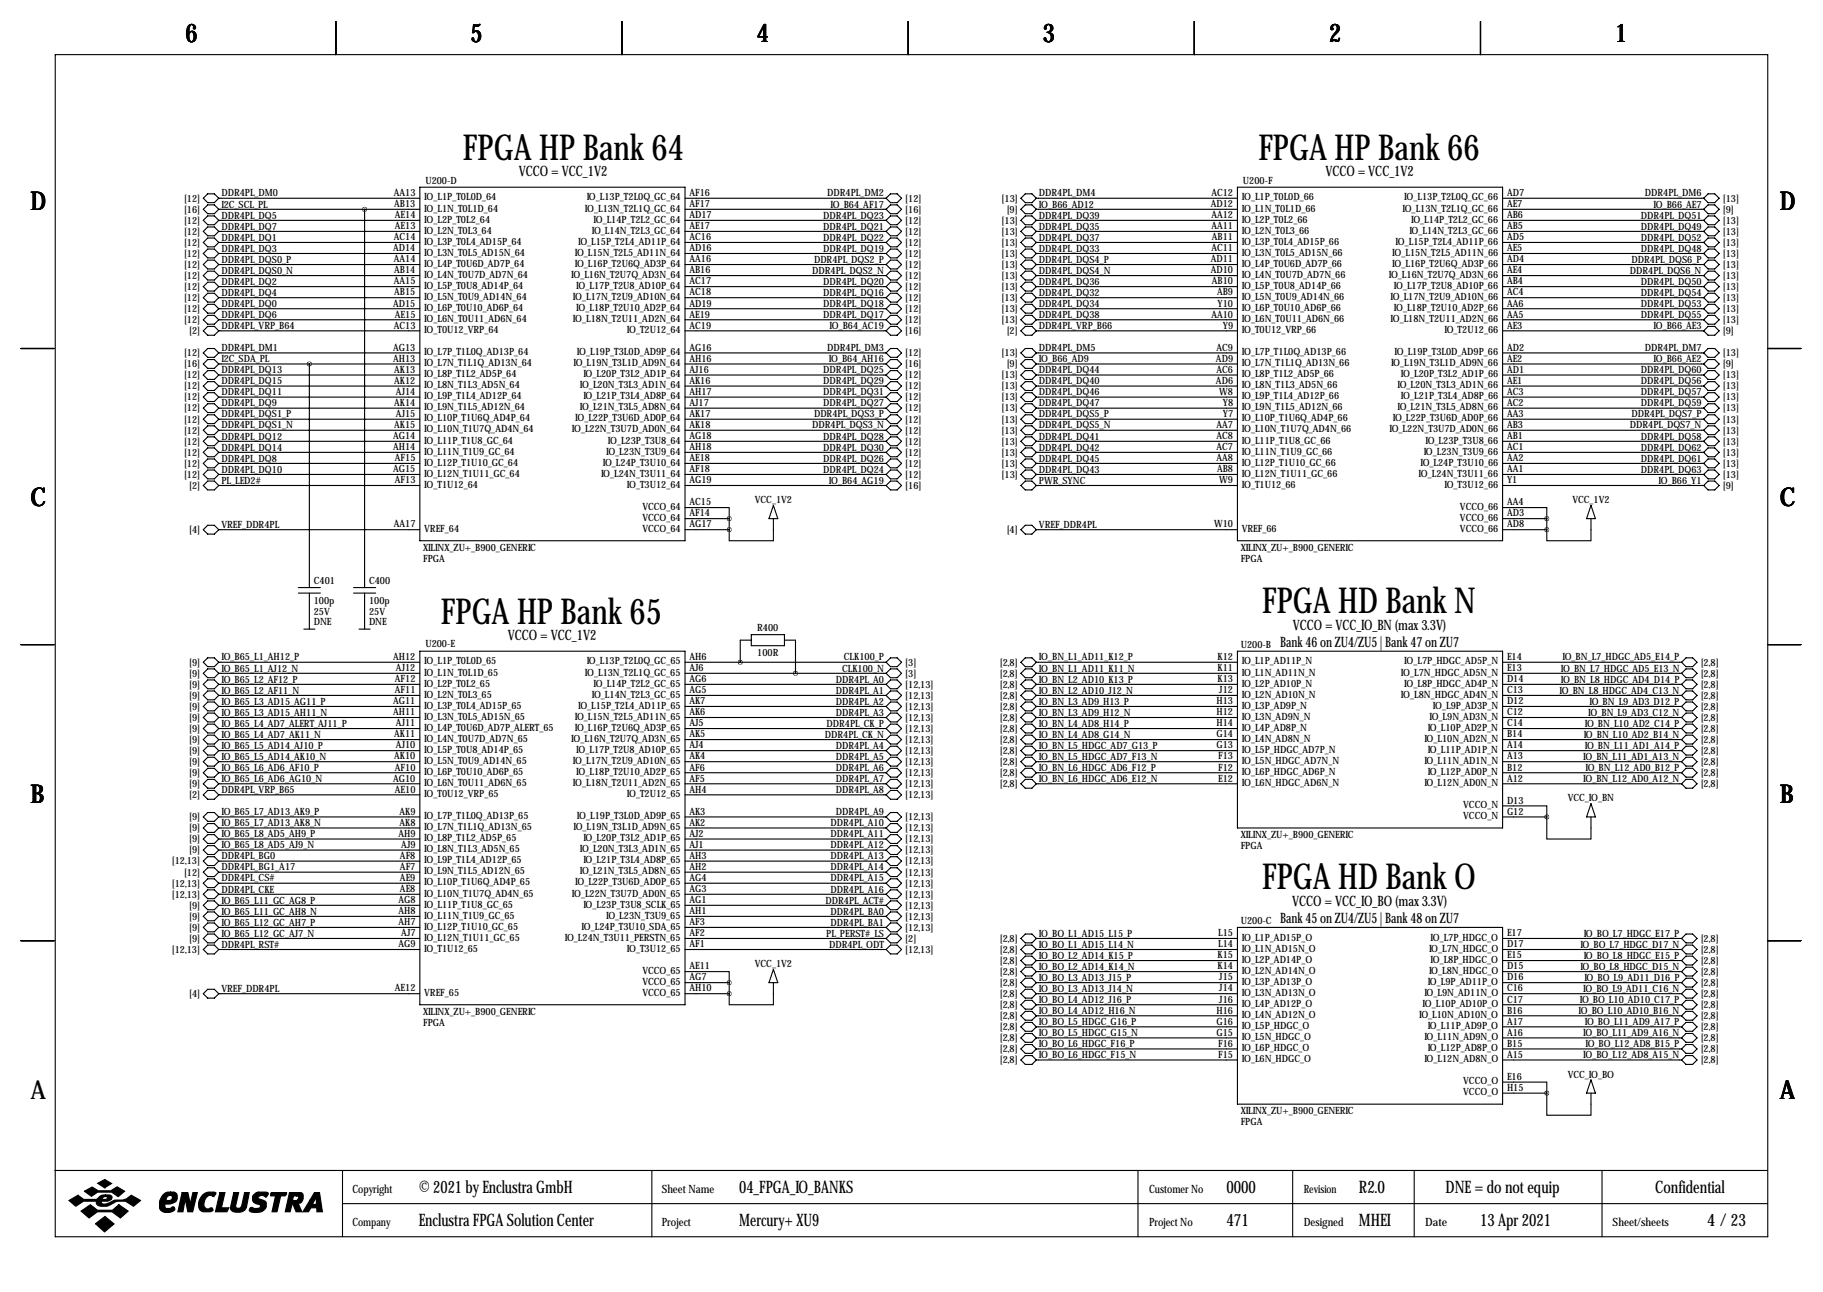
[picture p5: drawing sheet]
<svg xmlns="http://www.w3.org/2000/svg" width="419mm" height="297mm" viewBox="0 0 419 297" stroke-linecap="round" stroke-linejoin="round" font-family="sans-serif">
<defs><g id="words">
<g font-size="8.2">
<text x="106.4" y="36.7">FPGA HP Bank 64</text>
<text x="289.3" y="36.7">FPGA HP Bank 66</text>
<text x="101.3" y="143.4">FPGA HP Bank 65</text>
<text x="290.2" y="140.8">FPGA HD Bank N</text>
<text x="290.2" y="204.3">FPGA HD Bank O</text>
</g>
<g font-size="5.9">
<text x="42.7" y="9.8">6</text>
<text x="108.2" y="9.8">5</text>
<text x="174" y="9.8">4</text>
<text x="239.8" y="9.8">3</text>
<text x="305.6" y="9.8">2</text>
<text x="371.3" y="9.8">1</text>
<text x="7" y="48.4">D</text>
<text x="409.2" y="48.4">D</text>
<text x="7" y="116.4">C</text>
<text x="409.2" y="116.4">C</text>
<text x="7" y="184.5">B</text>
<text x="409.2" y="184.5">B</text>
<text x="7" y="252.6">A</text>
<text x="409.2" y="252.6">A</text>
</g>
<g font-size="4">
<text x="96.3" y="274.2">© 2021 by Enclustra GmbH</text>
<text x="169.9" y="274.2">04_FPGA_IO_BANKS</text>
<text x="281.9" y="274.2">0000</text>
<text x="312.4" y="274.2">R2.0</text>
<text x="332.3" y="274.2">DNE = do not equip</text>
<text x="380.5" y="274.2">Confidential</text>
<text x="96.3" y="281.8">Enclustra FPGA Solution Center</text>
<text x="169.9" y="281.8">Mercury+ XU9</text>
<text x="281.9" y="281.8">471</text>
<text x="312.4" y="281.8">MHEI</text>
<text x="340.3" y="281.8">13 Apr 2021</text>
<text x="392.5" y="281.8">4 /23</text>
</g>
<g font-size="3.3">
<text x="119.3" y="40.5">VCCO = VCC_1V2</text>
<text x="304.7" y="40.5">VCCO = VCC_1V2</text>
<text x="116.7" y="147.2">VCCO = VCC_1V2</text>
<text x="294.3" y="148.7">Bank 46 on ZU4/ZU5 | Bank 47 on ZU7</text>
<text x="297.2" y="144.9">VCCO = VCC_IO_BN (max 3.3V)</text>
<text x="297" y="208.4">VCCO = VCC_IO_BO (max 3.3V)</text>
<text x="294.3" y="212.2">Bank 45 on ZU4/ZU5 | Bank 48 on ZU7</text>
</g>
<g font-size="2.6">
<text x="81" y="274.2">Copyright</text>
<text x="152.1" y="274.2">Sheet Name</text>
<text x="264.2" y="274.2">Customer No</text>
<text x="299.7" y="274.2">Revision</text>
<text x="81" y="281.8">Company</text>
<text x="152.1" y="281.8">Project</text>
<text x="264.2" y="281.8">Project No</text>
<text x="299.7" y="281.8">Designed</text>
<text x="327.7" y="281.8">Date</text>
<text x="370.7" y="281.8">Sheet/sheets</text>
</g>
<g font-size="2.3">
<text x="42.3" y="46.3">[12]</text>
<text x="50.9" y="45.2">DDR4PL_DM0</text>
<text x="50.9" y="47.7">I2C_SCL_PL</text>
<text x="90.5" y="45.1">AA13</text>
<text x="90.6" y="47.6">AB13</text>
<text x="97.5" y="46.1">IO_L1P_T0L0D_64</text>
<text x="97.8" y="42.3">U200-D</text>
<text x="134.9" y="46.1">IO_L13P_T2L0Q_GC_64</text>
<text x="158.5" y="45.1">AF16</text>
<text x="158.5" y="47.6">AF17</text>
<text x="190.2" y="45.2">DDR4PL_DM2</text>
<text x="191" y="47.7">IO_B64_AF17</text>
<text x="208.1" y="46.3">[12]</text>
<text x="230.3" y="46.3">[13]</text>
<text x="238.9" y="45.2">DDR4PL_DM4</text>
<text x="238.9" y="47.7">IO_B66_AD12</text>
<text x="278.3" y="47.6">AD12</text>
<text x="278.5" y="45.1">AC12</text>
<text x="285.5" y="46.1">IO_L1P_T0L0D_66</text>
<text x="285.7" y="42.3">U200-F</text>
<text x="322.8" y="46.1">IO_L13P_T2L0Q_GC_66</text>
<text x="346.5" y="45.1">AD7</text>
<text x="346.5" y="47.6">AE7</text>
<text x="378.2" y="45.2">DDR4PL_DM6</text>
<text x="380.1" y="47.7">IO_B66_AE7</text>
<text x="396.1" y="46.3">[13]</text>
<text x="42.3" y="51.4">[12]</text>
<text x="42.3" y="54">[12]</text>
<text x="42.3" y="48.9">[16]</text>
<text x="50.9" y="50.3">DDR4PL_DQ5</text>
<text x="50.9" y="52.8">DDR4PL_DQ7</text>
<text x="90.8" y="50.2">AE14</text>
<text x="90.8" y="52.7">AE13</text>
<text x="97.5" y="48.6">IO_L1N_T0L1D_64</text>
<text x="97.5" y="51.2">IO_L2P_T0L2_64</text>
<text x="97.5" y="53.7">IO_L2N_T0L3_64</text>
<text x="134.5" y="48.6">IO_L13N_T2L1Q_GC_64</text>
<text x="136" y="53.7">IO_L14N_T2L3_GC_64</text>
<text x="136.4" y="51.2">IO_L14P_T2L2_GC_64</text>
<text x="158.5" y="50.2">AD17</text>
<text x="158.5" y="52.7">AE17</text>
<text x="189.3" y="50.3">DDR4PL_DQ23</text>
<text x="189.3" y="52.8">DDR4PL_DQ21</text>
<text x="208.1" y="51.4">[12]</text>
<text x="208.1" y="54">[12]</text>
<text x="208.1" y="48.9">[16]</text>
<text x="230.3" y="54">[13]</text>
<text x="230.3" y="51.4">[13]</text>
<text x="231.4" y="48.9">[9]</text>
<text x="238.9" y="52.8">DDR4PL_DQ35</text>
<text x="238.9" y="50.3">DDR4PL_DQ39</text>
<text x="278.5" y="50.2">AA12</text>
<text x="278.5" y="52.7">AA11</text>
<text x="285.5" y="48.6">IO_L1N_T0L1D_66</text>
<text x="285.5" y="51.2">IO_L2P_T0L2_66</text>
<text x="285.5" y="53.7">IO_L2N_T0L3_66</text>
<text x="322.4" y="48.6">IO_L13N_T2L1Q_GC_66</text>
<text x="324" y="53.7">IO_L14N_T2L3_GC_66</text>
<text x="324.4" y="51.2">IO_L14P_T2L2_GC_66</text>
<text x="346.5" y="50.2">AB6</text>
<text x="346.5" y="52.7">AB5</text>
<text x="377.2" y="50.3">DDR4PL_DQ51</text>
<text x="377.2" y="52.8">DDR4PL_DQ49</text>
<text x="396.1" y="51.4">[13]</text>
<text x="396.1" y="54">[13]</text>
<text x="396.1" y="48.9">[9]</text>
<text x="42.3" y="59">[12]</text>
<text x="42.3" y="56.5">[12]</text>
<text x="50.9" y="57.9">DDR4PL_DQ3</text>
<text x="50.9" y="55.3">DDR4PL_DQ1</text>
<text x="90.4" y="57.8">AD14</text>
<text x="90.5" y="55.2">AC14</text>
<text x="97.5" y="56.3">IO_L3P_T0L4_AD15P_64</text>
<text x="97.5" y="58.8">IO_L3N_T0L5_AD15N_64</text>
<text x="132.1" y="58.8">IO_L15N_T2L5_AD11N_64</text>
<text x="132.9" y="56.3">IO_L15P_T2L4_AD11P_64</text>
<text x="158.5" y="55.2">AC16</text>
<text x="158.5" y="57.8">AD16</text>
<text x="189.3" y="57.9">DDR4PL_DQ19</text>
<text x="189.3" y="55.3">DDR4PL_DQ22</text>
<text x="208.1" y="59">[12]</text>
<text x="208.1" y="56.5">[12]</text>
<text x="230.3" y="59">[13]</text>
<text x="230.3" y="56.5">[13]</text>
<text x="238.9" y="57.9">DDR4PL_DQ33</text>
<text x="238.9" y="55.3">DDR4PL_DQ37</text>
<text x="278.5" y="57.8">AC11</text>
<text x="278.6" y="55.2">AB11</text>
<text x="285.5" y="56.3">IO_L3P_T0L4_AD15P_66</text>
<text x="285.5" y="58.8">IO_L3N_T0L5_AD15N_66</text>
<text x="320.1" y="58.8">IO_L15N_T2L5_AD11N_66</text>
<text x="320.9" y="56.3">IO_L15P_T2L4_AD11P_66</text>
<text x="346.5" y="55.2">AD5</text>
<text x="346.5" y="57.8">AE5</text>
<text x="377.2" y="57.9">DDR4PL_DQ48</text>
<text x="377.2" y="55.3">DDR4PL_DQ52</text>
<text x="396.1" y="59">[13]</text>
<text x="396.1" y="56.5">[13]</text>
<text x="42.3" y="61.6">[12]</text>
<text x="42.3" y="64.1">[12]</text>
<text x="50.9" y="65.5">DDR4PL_DQ2</text>
<text x="50.9" y="60.4">DDR4PL_DQS0_P</text>
<text x="50.9" y="63">DDR4PL_DQS0_N</text>
<text x="90.5" y="60.3">AA14</text>
<text x="90.5" y="65.4">AA15</text>
<text x="90.6" y="62.9">AB14</text>
<text x="97.5" y="61.3">IO_L4P_T0U6D_AD7P_64</text>
<text x="97.5" y="63.9">IO_L4N_T0U7D_AD7N_64</text>
<text x="131.3" y="63.9">IO_L16N_T2U7Q_AD3N_64</text>
<text x="132.1" y="61.3">IO_L16P_T2U6Q_AD3P_64</text>
<text x="158.5" y="60.3">AA16</text>
<text x="158.5" y="62.9">AB16</text>
<text x="158.5" y="65.4">AC17</text>
<text x="186.7" y="63">DDR4PL_DQS2_N</text>
<text x="187.1" y="60.4">DDR4PL_DQS2_P</text>
<text x="189.3" y="65.5">DDR4PL_DQ20</text>
<text x="208.1" y="61.6">[12]</text>
<text x="208.1" y="64.1">[12]</text>
<text x="230.3" y="61.6">[13]</text>
<text x="230.3" y="64.1">[13]</text>
<text x="238.9" y="60.4">DDR4PL_DQS4_P</text>
<text x="238.9" y="63">DDR4PL_DQS4_N</text>
<text x="238.9" y="65.5">DDR4PL_DQ36</text>
<text x="278.3" y="60.3">AD11</text>
<text x="278.3" y="62.9">AD10</text>
<text x="278.6" y="65.4">AB10</text>
<text x="285.5" y="61.3">IO_L4P_T0U6D_AD7P_66</text>
<text x="285.5" y="63.9">IO_L4N_T0U7D_AD7N_66</text>
<text x="319.3" y="63.9">IO_L16N_T2U7Q_AD3N_66</text>
<text x="320.1" y="61.3">IO_L16P_T2U6Q_AD3P_66</text>
<text x="346.5" y="60.3">AD4</text>
<text x="346.5" y="62.9">AE4</text>
<text x="346.5" y="65.4">AB4</text>
<text x="374.7" y="63">DDR4PL_DQS6_N</text>
<text x="375.1" y="60.4">DDR4PL_DQS6_P</text>
<text x="377.2" y="65.5">DDR4PL_DQ50</text>
<text x="396.1" y="61.6">[13]</text>
<text x="396.1" y="64.1">[13]</text>
<text x="42.3" y="66.7">[12]</text>
<text x="42.3" y="69.2">[12]</text>
<text x="42.3" y="71.7">[12]</text>
<text x="50.9" y="68">DDR4PL_DQ4</text>
<text x="50.9" y="70.6">DDR4PL_DQ0</text>
<text x="90.4" y="70.5">AD15</text>
<text x="90.6" y="67.9">AB15</text>
<text x="97.5" y="66.4">IO_L5P_T0U8_AD14P_64</text>
<text x="97.5" y="69">IO_L5N_T0U9_AD14N_64</text>
<text x="97.5" y="71.5">IO_L6P_T0U10_AD6P_64</text>
<text x="131.7" y="69">IO_L17N_T2U9_AD10N_64</text>
<text x="132.5" y="66.4">IO_L17P_T2U8_AD10P_64</text>
<text x="132.5" y="71.5">IO_L18P_T2U10_AD2P_64</text>
<text x="158.5" y="67.9">AC18</text>
<text x="158.5" y="70.5">AD19</text>
<text x="189.3" y="68">DDR4PL_DQ16</text>
<text x="189.3" y="70.6">DDR4PL_DQ18</text>
<text x="208.1" y="69.2">[12]</text>
<text x="208.1" y="71.7">[12]</text>
<text x="208.1" y="66.7">[12]</text>
<text x="230.3" y="69.2">[13]</text>
<text x="230.3" y="71.7">[13]</text>
<text x="230.3" y="66.7">[13]</text>
<text x="238.9" y="68">DDR4PL_DQ32</text>
<text x="238.9" y="70.6">DDR4PL_DQ34</text>
<text x="279.8" y="67.9">AB9</text>
<text x="279.9" y="70.5">Y10</text>
<text x="285.5" y="66.4">IO_L5P_T0U8_AD14P_66</text>
<text x="285.5" y="69">IO_L5N_T0U9_AD14N_66</text>
<text x="285.5" y="71.5">IO_L6P_T0U10_AD6P_66</text>
<text x="319.7" y="69">IO_L17N_T2U9_AD10N_66</text>
<text x="320.4" y="66.4">IO_L17P_T2U8_AD10P_66</text>
<text x="320.4" y="71.5">IO_L18P_T2U10_AD2P_66</text>
<text x="346.5" y="67.9">AC4</text>
<text x="346.5" y="70.5">AA6</text>
<text x="377.2" y="68">DDR4PL_DQ54</text>
<text x="377.2" y="70.6">DDR4PL_DQ53</text>
<text x="396.1" y="66.7">[13]</text>
<text x="396.1" y="69.2">[13]</text>
<text x="396.1" y="71.7">[13]</text>
<text x="42.3" y="74.3">[12]</text>
<text x="43.5" y="76.8">[2]</text>
<text x="50.9" y="73.1">DDR4PL_DQ6</text>
<text x="50.9" y="75.7">DDR4PL_VRP_B64</text>
<text x="90.5" y="75.6">AC13</text>
<text x="90.8" y="73">AE15</text>
<text x="97.5" y="74">IO_L6N_T0U11_AD6N_64</text>
<text x="97.5" y="76.6">IO_T0U12_VRP_64</text>
<text x="131.7" y="74">IO_L18N_T2U11_AD2N_64</text>
<text x="144.1" y="76.6">IO_T2U12_64</text>
<text x="158.5" y="73">AE19</text>
<text x="158.5" y="75.6">AC19</text>
<text x="189.3" y="73.1">DDR4PL_DQ17</text>
<text x="190.7" y="75.7">IO_B64_AC19</text>
<text x="208.1" y="74.3">[12]</text>
<text x="208.1" y="76.8">[16]</text>
<text x="230.3" y="74.3">[13]</text>
<text x="231.4" y="76.8">[2]</text>
<text x="238.9" y="73.1">DDR4PL_DQ38</text>
<text x="238.9" y="75.7">DDR4PL_VRP_B66</text>
<text x="278.5" y="73">AA10</text>
<text x="281.1" y="75.6">Y9</text>
<text x="285.5" y="74">IO_L6N_T0U11_AD6N_66</text>
<text x="285.5" y="76.6">IO_T0U12_VRP_66</text>
<text x="319.7" y="74">IO_L18N_T2U11_AD2N_66</text>
<text x="332.1" y="76.6">IO_T2U12_66</text>
<text x="346.5" y="73">AA5</text>
<text x="346.5" y="75.6">AE3</text>
<text x="377.2" y="73.1">DDR4PL_DQ55</text>
<text x="380.1" y="75.7">IO_B66_AE3</text>
<text x="396.1" y="74.3">[13]</text>
<text x="396.1" y="76.8">[9]</text>
<text x="42.3" y="81.9">[12]</text>
<text x="50.9" y="80.7">DDR4PL_DM1</text>
<text x="50.9" y="83.3">I2C_SDA_PL</text>
<text x="90.4" y="80.6">AG13</text>
<text x="90.4" y="83.2">AH13</text>
<text x="97.5" y="81.7">IO_L7P_T1L0Q_AD13P_64</text>
<text x="132.6" y="81.7">IO_L19P_T3L0D_AD9P_64</text>
<text x="158.5" y="80.6">AG16</text>
<text x="158.5" y="83.2">AH16</text>
<text x="190.2" y="80.7">DDR4PL_DM3</text>
<text x="190.6" y="83.3">IO_B64_AH16</text>
<text x="208.1" y="81.9">[12]</text>
<text x="230.3" y="81.9">[13]</text>
<text x="238.9" y="80.7">DDR4PL_DM5</text>
<text x="238.9" y="83.3">IO_B66_AD9</text>
<text x="279.6" y="83.2">AD9</text>
<text x="279.7" y="80.6">AC9</text>
<text x="285.5" y="81.7">IO_L7P_T1L0Q_AD13P_66</text>
<text x="320.6" y="81.7">IO_L19P_T3L0D_AD9P_66</text>
<text x="346.5" y="80.6">AD2</text>
<text x="346.5" y="83.2">AE2</text>
<text x="378.2" y="80.7">DDR4PL_DM7</text>
<text x="380.1" y="83.3">IO_B66_AE2</text>
<text x="396.1" y="81.9">[13]</text>
<text x="42.3" y="87">[12]</text>
<text x="42.3" y="89.5">[12]</text>
<text x="42.3" y="84.4">[16]</text>
<text x="50.9" y="85.8">DDR4PL_DQ13</text>
<text x="50.9" y="88.4">DDR4PL_DQ15</text>
<text x="90.6" y="85.7">AK13</text>
<text x="90.6" y="88.3">AK12</text>
<text x="97.5" y="84.2">IO_L7N_T1L1Q_AD13N_64</text>
<text x="97.5" y="86.7">IO_L8P_T1L2_AD5P_64</text>
<text x="97.5" y="89.3">IO_L8N_T1L3_AD5N_64</text>
<text x="131.8" y="84.2">IO_L19N_T3L1D_AD9N_64</text>
<text x="133.3" y="89.3">IO_L20N_T3L3_AD1N_64</text>
<text x="134.1" y="86.7">IO_L20P_T3L2_AD1P_64</text>
<text x="158.5" y="85.7">AJ16</text>
<text x="158.5" y="88.3">AK16</text>
<text x="189.3" y="88.4">DDR4PL_DQ29</text>
<text x="189.3" y="85.8">DDR4PL_DQ25</text>
<text x="208.1" y="84.4">[16]</text>
<text x="208.1" y="89.5">[12]</text>
<text x="208.1" y="87">[12]</text>
<text x="230.3" y="87">[13]</text>
<text x="230.3" y="89.5">[13]</text>
<text x="231.4" y="84.4">[9]</text>
<text x="238.9" y="85.8">DDR4PL_DQ44</text>
<text x="238.9" y="88.4">DDR4PL_DQ40</text>
<text x="279.6" y="88.3">AD6</text>
<text x="279.7" y="85.7">AC6</text>
<text x="285.5" y="84.2">IO_L7N_T1L1Q_AD13N_66</text>
<text x="285.5" y="86.7">IO_L8P_T1L2_AD5P_66</text>
<text x="285.5" y="89.3">IO_L8N_T1L3_AD5N_66</text>
<text x="319.8" y="84.2">IO_L19N_T3L1D_AD9N_66</text>
<text x="321.3" y="89.3">IO_L20N_T3L3_AD1N_66</text>
<text x="322.1" y="86.7">IO_L20P_T3L2_AD1P_66</text>
<text x="346.5" y="85.7">AD1</text>
<text x="346.5" y="88.3">AE1</text>
<text x="377.2" y="85.8">DDR4PL_DQ60</text>
<text x="377.2" y="88.4">DDR4PL_DQ56</text>
<text x="396.1" y="87">[13]</text>
<text x="396.1" y="89.5">[13]</text>
<text x="396.1" y="84.4">[9]</text>
<text x="42.3" y="92.1">[12]</text>
<text x="42.3" y="94.6">[12]</text>
<text x="50.9" y="90.9">DDR4PL_DQ11</text>
<text x="50.9" y="96">DDR4PL_DQS1_P</text>
<text x="50.9" y="93.4">DDR4PL_DQ9</text>
<text x="90.6" y="93.3">AK14</text>
<text x="91" y="90.8">AJ14</text>
<text x="91" y="95.9">AJ15</text>
<text x="97.5" y="91.8">IO_L9P_T1L4_AD12P_64</text>
<text x="97.5" y="94.4">IO_L9N_T1L5_AD12N_64</text>
<text x="133.3" y="94.4">IO_L21N_T3L5_AD8N_64</text>
<text x="134.1" y="91.8">IO_L21P_T3L4_AD8P_64</text>
<text x="158.5" y="90.8">AH17</text>
<text x="158.5" y="93.3">AJ17</text>
<text x="158.5" y="95.9">AK17</text>
<text x="187.1" y="96">DDR4PL_DQS3_P</text>
<text x="189.3" y="93.4">DDR4PL_DQ27</text>
<text x="189.3" y="90.9">DDR4PL_DQ31</text>
<text x="208.1" y="94.6">[12]</text>
<text x="208.1" y="92.1">[12]</text>
<text x="230.3" y="94.6">[13]</text>
<text x="230.3" y="92.1">[13]</text>
<text x="238.9" y="93.4">DDR4PL_DQ47</text>
<text x="238.9" y="96">DDR4PL_DQS5_P</text>
<text x="238.9" y="90.9">DDR4PL_DQ46</text>
<text x="280.3" y="90.8">W8</text>
<text x="281.1" y="93.3">Y8</text>
<text x="281.1" y="95.9">Y7</text>
<text x="285.5" y="91.8">IO_L9P_T1L4_AD12P_66</text>
<text x="285.5" y="94.4">IO_L9N_T1L5_AD12N_66</text>
<text x="321.3" y="94.4">IO_L21N_T3L5_AD8N_66</text>
<text x="322.1" y="91.8">IO_L21P_T3L4_AD8P_66</text>
<text x="346.5" y="90.8">AC3</text>
<text x="346.5" y="93.3">AC2</text>
<text x="346.5" y="95.9">AA3</text>
<text x="375.1" y="96">DDR4PL_DQS7_P</text>
<text x="377.2" y="90.9">DDR4PL_DQ57</text>
<text x="377.2" y="93.4">DDR4PL_DQ59</text>
<text x="396.1" y="92.1">[13]</text>
<text x="396.1" y="94.6">[13]</text>
<text x="42.3" y="97.1">[12]</text>
<text x="42.3" y="99.7">[12]</text>
<text x="50.9" y="101.1">DDR4PL_DQ12</text>
<text x="50.9" y="98.5">DDR4PL_DQS1_N</text>
<text x="90.4" y="101">AG14</text>
<text x="90.6" y="98.4">AK15</text>
<text x="97.5" y="96.9">IO_L10P_T1U6Q_AD4P_64</text>
<text x="97.5" y="99.4">IO_L10N_T1U7Q_AD4N_64</text>
<text x="97.5" y="102">IO_L11P_T1U8_GC_64</text>
<text x="131.5" y="99.4">IO_L22N_T3U7D_AD0N_64</text>
<text x="132.2" y="96.9">IO_L22P_T3U6D_AD0P_64</text>
<text x="139.8" y="102">IO_L23P_T3U8_64</text>
<text x="158.5" y="98.4">AK18</text>
<text x="158.5" y="101">AG18</text>
<text x="186.7" y="98.5">DDR4PL_DQS3_N</text>
<text x="189.3" y="101.1">DDR4PL_DQ28</text>
<text x="208.1" y="97.1">[12]</text>
<text x="208.1" y="99.7">[12]</text>
<text x="230.3" y="97.1">[13]</text>
<text x="230.3" y="99.7">[13]</text>
<text x="238.9" y="101.1">DDR4PL_DQ41</text>
<text x="238.9" y="98.5">DDR4PL_DQS5_N</text>
<text x="279.7" y="98.4">AA7</text>
<text x="279.7" y="101">AC8</text>
<text x="285.5" y="96.9">IO_L10P_T1U6Q_AD4P_66</text>
<text x="285.5" y="99.4">IO_L10N_T1U7Q_AD4N_66</text>
<text x="285.5" y="102">IO_L11P_T1U8_GC_66</text>
<text x="319.4" y="99.4">IO_L22N_T3U7D_AD0N_66</text>
<text x="320.2" y="96.9">IO_L22P_T3U6D_AD0P_66</text>
<text x="327.7" y="102">IO_L23P_T3U8_66</text>
<text x="346.5" y="98.4">AB3</text>
<text x="346.5" y="101">AB1</text>
<text x="374.7" y="98.5">DDR4PL_DQS7_N</text>
<text x="377.2" y="101.1">DDR4PL_DQ58</text>
<text x="396.1" y="97.1">[13]</text>
<text x="396.1" y="99.7">[13]</text>
<text x="42.3" y="102.2">[12]</text>
<text x="42.3" y="104.8">[12]</text>
<text x="42.3" y="107.3">[12]</text>
<text x="50.9" y="103.6">DDR4PL_DQ14</text>
<text x="50.9" y="106.1">DDR4PL_DQ8</text>
<text x="90.4" y="103.5">AH14</text>
<text x="90.8" y="106">AF15</text>
<text x="97.5" y="104.5">IO_L11N_T1U9_GC_64</text>
<text x="97.5" y="107.1">IO_L12P_T1U10_GC_64</text>
<text x="138.6" y="107.1">IO_L24P_T3U10_64</text>
<text x="139.3" y="104.5">IO_L23N_T3U9_64</text>
<text x="158.5" y="103.5">AH18</text>
<text x="158.5" y="106">AE18</text>
<text x="189.3" y="106.1">DDR4PL_DQ26</text>
<text x="189.3" y="103.6">DDR4PL_DQ30</text>
<text x="208.1" y="102.2">[12]</text>
<text x="208.1" y="107.3">[12]</text>
<text x="208.1" y="104.8">[12]</text>
<text x="230.3" y="102.2">[13]</text>
<text x="230.3" y="104.8">[13]</text>
<text x="230.3" y="107.3">[13]</text>
<text x="238.9" y="103.6">DDR4PL_DQ42</text>
<text x="238.9" y="106.1">DDR4PL_DQ45</text>
<text x="279.7" y="103.5">AC7</text>
<text x="279.7" y="106">AA8</text>
<text x="285.5" y="104.5">IO_L11N_T1U9_GC_66</text>
<text x="285.5" y="107.1">IO_L12P_T1U10_GC_66</text>
<text x="326.5" y="107.1">IO_L24P_T3U10_66</text>
<text x="327.3" y="104.5">IO_L23N_T3U9_66</text>
<text x="346.5" y="103.5">AC1</text>
<text x="346.5" y="106">AA2</text>
<text x="377.2" y="106.1">DDR4PL_DQ61</text>
<text x="377.2" y="103.6">DDR4PL_DQ62</text>
<text x="396.1" y="102.2">[13]</text>
<text x="396.1" y="107.3">[13]</text>
<text x="396.1" y="104.8">[13]</text>
<text x="42.3" y="109.8">[12]</text>
<text x="43.5" y="112.4">[2]</text>
<text x="50.9" y="108.7">DDR4PL_DQ10</text>
<text x="50.9" y="111.2">PL_LED2#</text>
<text x="90.4" y="108.6">AG15</text>
<text x="90.8" y="111.1">AF13</text>
<text x="97.5" y="109.6">IO_L12N_T1U11_GC_64</text>
<text x="97.5" y="112.1">IO_T1U12_64</text>
<text x="138.2" y="109.6">IO_L24N_T3U11_64</text>
<text x="144.1" y="112.1">IO_T3U12_64</text>
<text x="158.5" y="108.6">AF18</text>
<text x="158.5" y="111.1">AG19</text>
<text x="189.3" y="108.7">DDR4PL_DQ24</text>
<text x="190.6" y="111.2">IO_B64_AG19</text>
<text x="208.1" y="109.8">[12]</text>
<text x="208.1" y="112.4">[16]</text>
<text x="230.3" y="109.8">[13]</text>
<text x="238.9" y="108.7">DDR4PL_DQ43</text>
<text x="238.9" y="111.2">PWR_SYNC</text>
<text x="279.8" y="108.6">AB8</text>
<text x="280.3" y="111.1">W9</text>
<text x="285.5" y="109.6">IO_L12N_T1U11_GC_66</text>
<text x="285.5" y="112.1">IO_T1U12_66</text>
<text x="326.1" y="109.6">IO_L24N_T3U11_66</text>
<text x="332.1" y="112.1">IO_T3U12_66</text>
<text x="346.5" y="108.6">AA1</text>
<text x="346.5" y="111.1">Y1</text>
<text x="377.2" y="108.7">DDR4PL_DQ63</text>
<text x="381.3" y="111.2">IO_B66_Y1</text>
<text x="396.1" y="109.8">[13]</text>
<text x="396.1" y="112.4">[9]</text>
<text x="147.7" y="117.2">VCCO_64</text>
<text x="147.7" y="119.8">VCCO_64</text>
<text x="158.5" y="116.2">AC15</text>
<text x="158.5" y="118.7">AF14</text>
<text x="173.5" y="115.7">VCC_1V2</text>
<text x="335.6" y="117.2">VCCO_66</text>
<text x="335.6" y="119.8">VCCO_66</text>
<text x="346.5" y="116.2">AA4</text>
<text x="346.5" y="118.7">AD3</text>
<text x="361.5" y="115.7">VCC_1V2</text>
<text x="43.5" y="122.5">[4]</text>
<text x="50.9" y="121.4">VREF_DDR4PL</text>
<text x="90.5" y="121.3">AA17</text>
<text x="97.5" y="122.3">VREF_64</text>
<text x="147.7" y="122.3">VCCO_64</text>
<text x="158.5" y="121.3">AG17</text>
<text x="231.4" y="122.5">[4]</text>
<text x="238.9" y="121.4">VREF_DDR4PL</text>
<text x="279.1" y="121.3">W10</text>
<text x="285.5" y="122.3">VREF_66</text>
<text x="335.6" y="122.3">VCCO_66</text>
<text x="346.5" y="121.3">AD8</text>
<text x="97.3" y="126.6">XILINX_ZU+_B900_GENERIC</text>
<text x="97.3" y="129.2">FPGA</text>
<text x="285.2" y="126.6">XILINX_ZU+_B900_GENERIC</text>
<text x="285.2" y="129.2">FPGA</text>
<text x="72.1" y="134.2">C401</text>
<text x="84.8" y="134.2">C400</text>
<text x="72.1" y="138.8">100p</text>
<text x="72.1" y="143.6">DNE</text>
<text x="72.1" y="141.3">25V</text>
<text x="84.8" y="138.8">100p</text>
<text x="84.8" y="143.6">DNE</text>
<text x="84.8" y="141.3">25V</text>
<text x="97.8" y="148.7">U200-E</text>
<text x="174.1" y="145.1">R400</text>
<text x="285.2" y="149">U200-B</text>
<text x="43.5" y="153">[9]</text>
<text x="43.5" y="155.6">[9]</text>
<text x="50.9" y="151.9">IO_B65_L1_AH12_P</text>
<text x="50.9" y="154.4">IO_B65_L1_AJ12_N</text>
<text x="90.4" y="151.8">AH12</text>
<text x="91" y="154.3">AJ12</text>
<text x="97.5" y="152.8">IO_L1P_T0L0D_65</text>
<text x="97.5" y="155.3">IO_L1N_T0L1D_65</text>
<text x="134.5" y="155.3">IO_L13N_T2L1Q_GC_65</text>
<text x="134.9" y="152.8">IO_L13P_T2L0Q_GC_65</text>
<text x="158.5" y="151.8">AH6</text>
<text x="158.5" y="154.3">AJ6</text>
<text x="174.1" y="150.7">100R</text>
<text x="193.6" y="154.4">CLK100_N</text>
<text x="194" y="151.9">CLK100_P</text>
<text x="208.1" y="155.6">[3]</text>
<text x="208.1" y="153">[3]</text>
<text x="229.9" y="153">[2,8]</text>
<text x="229.9" y="155.6">[2,8]</text>
<text x="238.9" y="151.9">IO_BN_L1_AD11_K12_P</text>
<text x="238.9" y="154.4">IO_BN_L1_AD11_K11_N</text>
<text x="279.9" y="151.8">K12</text>
<text x="279.9" y="154.3">K11</text>
<text x="285.5" y="152.8">IO_L1P_AD11P_N</text>
<text x="285.5" y="155.3">IO_L1N_AD11N_N</text>
<text x="322.1" y="155.3">IO_L7N_HDGC_AD5N_N</text>
<text x="322.8" y="152.8">IO_L7P_HDGC_AD5P_N</text>
<text x="346.5" y="151.8">E14</text>
<text x="346.5" y="154.3">E13</text>
<text x="358.9" y="154.4">IO_BN_L7_HDGC_AD5_E13_N</text>
<text x="359.2" y="151.9">IO_BN_L7_HDGC_AD5_E14_P</text>
<text x="391" y="153">[2,8]</text>
<text x="391" y="155.6">[2,8]</text>
<text x="43.5" y="158.1">[9]</text>
<text x="43.5" y="160.6">[9]</text>
<text x="50.9" y="156.9">IO_B65_L2_AF12_P</text>
<text x="50.9" y="159.5">IO_B65_L2_AF11_N</text>
<text x="90.4" y="161.9">AG11</text>
<text x="90.8" y="156.8">AF12</text>
<text x="90.8" y="159.4">AF11</text>
<text x="97.5" y="157.9">IO_L2P_T0L2_65</text>
<text x="97.5" y="160.4">IO_L2N_T0L3_65</text>
<text x="136" y="160.4">IO_L14N_T2L3_GC_65</text>
<text x="136.4" y="157.9">IO_L14P_T2L2_GC_65</text>
<text x="158.5" y="156.8">AG6</text>
<text x="158.5" y="159.4">AG5</text>
<text x="158.5" y="161.9">AK7</text>
<text x="192.2" y="156.9">DDR4PL_A0</text>
<text x="192.2" y="159.5">DDR4PL_A1</text>
<text x="208.1" y="158.1">[12,13]</text>
<text x="208.1" y="160.6">[12,13]</text>
<text x="229.9" y="158.1">[2,8]</text>
<text x="229.9" y="160.6">[2,8]</text>
<text x="238.9" y="156.9">IO_BN_L2_AD10_K13_P</text>
<text x="238.9" y="159.5">IO_BN_L2_AD10_J12_N</text>
<text x="279.7" y="161.9">H13</text>
<text x="279.9" y="156.8">K13</text>
<text x="280.3" y="159.4">J12</text>
<text x="285.5" y="157.9">IO_L2P_AD10P_N</text>
<text x="285.5" y="160.4">IO_L2N_AD10N_N</text>
<text x="322.1" y="160.4">IO_L8N_HDGC_AD4N_N</text>
<text x="322.8" y="157.9">IO_L8P_HDGC_AD4P_N</text>
<text x="346.5" y="156.8">D14</text>
<text x="346.5" y="159.4">C13</text>
<text x="346.5" y="161.9">D12</text>
<text x="358.5" y="159.5">IO_BN_L8_HDGC_AD4_C13_N</text>
<text x="358.9" y="156.9">IO_BN_L8_HDGC_AD4_D14_P</text>
<text x="391" y="158.1">[2,8]</text>
<text x="391" y="160.6">[2,8]</text>
<text x="43.5" y="163.2">[9]</text>
<text x="43.5" y="165.7">[9]</text>
<text x="50.9" y="162">IO_B65_L3_AD15_AG11_P</text>
<text x="50.9" y="164.6">IO_B65_L3_AD15_AH11_N</text>
<text x="50.9" y="167.1">IO_B65_L4_AD7_ALERT_AJ11_P</text>
<text x="90.4" y="164.5">AH11</text>
<text x="91" y="167">AJ11</text>
<text x="97.5" y="162.9">IO_L3P_T0L4_AD15P_65</text>
<text x="97.5" y="165.5">IO_L3N_T0L5_AD15N_65</text>
<text x="132.1" y="165.5">IO_L15N_T2L5_AD11N_65</text>
<text x="132.9" y="162.9">IO_L15P_T2L4_AD11P_65</text>
<text x="158.5" y="164.5">AK6</text>
<text x="158.5" y="167">AJ5</text>
<text x="190" y="167.1">DDR4PL_CK_P</text>
<text x="192.2" y="162">DDR4PL_A2</text>
<text x="192.2" y="164.6">DDR4PL_A3</text>
<text x="208.1" y="163.2">[12,13]</text>
<text x="208.1" y="165.7">[12,13]</text>
<text x="229.9" y="163.2">[2,8]</text>
<text x="229.9" y="165.7">[2,8]</text>
<text x="238.9" y="162">IO_BN_L3_AD9_H13_P</text>
<text x="238.9" y="164.6">IO_BN_L3_AD9_H12_N</text>
<text x="238.9" y="167.1">IO_BN_L4_AD8_H14_P</text>
<text x="279.7" y="164.5">H12</text>
<text x="279.7" y="167">H14</text>
<text x="285.5" y="162.9">IO_L3P_AD9P_N</text>
<text x="285.5" y="165.5">IO_L3N_AD9N_N</text>
<text x="328.6" y="165.5">IO_L9N_AD3N_N</text>
<text x="329.4" y="162.9">IO_L9P_AD3P_N</text>
<text x="346.5" y="164.5">C12</text>
<text x="346.5" y="167">C14</text>
<text x="364.3" y="167.1">IO_BN_L10_AD2_C14_P</text>
<text x="365.2" y="164.6">IO_BN_L9_AD3_C12_N</text>
<text x="365.4" y="162">IO_BN_L9_AD3_D12_P</text>
<text x="391" y="163.2">[2,8]</text>
<text x="391" y="165.7">[2,8]</text>
<text x="43.5" y="168.3">[9]</text>
<text x="43.5" y="170.8">[9]</text>
<text x="43.5" y="173.3">[9]</text>
<text x="50.9" y="169.6">IO_B65_L4_AD7_AK11_N</text>
<text x="50.9" y="172.2">IO_B65_L5_AD14_AJ10_P</text>
<text x="90.6" y="169.5">AK11</text>
<text x="91" y="172.1">AJ10</text>
<text x="97.5" y="168">IO_L4P_T0U6D_AD7P_ALERT_65</text>
<text x="97.5" y="170.6">IO_L4N_T0U7D_AD7N_65</text>
<text x="97.5" y="173.1">IO_L5P_T0U8_AD14P_65</text>
<text x="131.3" y="170.6">IO_L16N_T2U7Q_AD3N_65</text>
<text x="132.1" y="168">IO_L16P_T2U6Q_AD3P_65</text>
<text x="132.5" y="173.1">IO_L17P_T2U8_AD10P_65</text>
<text x="158.5" y="169.5">AK5</text>
<text x="158.5" y="172.1">AJ4</text>
<text x="189.6" y="169.6">DDR4PL_CK_N</text>
<text x="192.2" y="172.2">DDR4PL_A4</text>
<text x="208.1" y="168.3">[12,13]</text>
<text x="208.1" y="170.8">[12,13]</text>
<text x="208.1" y="173.3">[12,13]</text>
<text x="229.9" y="168.3">[2,8]</text>
<text x="229.9" y="170.8">[2,8]</text>
<text x="229.9" y="173.3">[2,8]</text>
<text x="238.9" y="169.6">IO_BN_L4_AD8_G14_N</text>
<text x="238.9" y="172.2">IO_BN_L5_HDGC_AD7_G13_P</text>
<text x="279.7" y="169.5">G14</text>
<text x="279.7" y="172.1">G13</text>
<text x="285.5" y="168">IO_L4P_AD8P_N</text>
<text x="285.5" y="170.6">IO_L4N_AD8N_N</text>
<text x="285.5" y="173.1">IO_L5P_HDGC_AD7P_N</text>
<text x="327.5" y="170.6">IO_L10N_AD2N_N</text>
<text x="328.2" y="168">IO_L10P_AD2P_N</text>
<text x="328.2" y="173.1">IO_L11P_AD1P_N</text>
<text x="346.5" y="169.5">B14</text>
<text x="346.5" y="172.1">A14</text>
<text x="364.1" y="169.6">IO_BN_L10_AD2_B14_N</text>
<text x="364.3" y="172.2">IO_BN_L11_AD1_A14_P</text>
<text x="391" y="168.3">[2,8]</text>
<text x="391" y="170.8">[2,8]</text>
<text x="391" y="173.3">[2,8]</text>
<text x="43.5" y="175.9">[9]</text>
<text x="43.5" y="178.4">[9]</text>
<text x="50.9" y="174.7">IO_B65_L5_AD14_AK10_N</text>
<text x="50.9" y="177.3">IO_B65_L6_AD6_AF10_P</text>
<text x="50.9" y="179.8">IO_B65_L6_AD6_AG10_N</text>
<text x="90.4" y="179.7">AG10</text>
<text x="90.6" y="174.6">AK10</text>
<text x="90.8" y="177.2">AF10</text>
<text x="97.5" y="175.6">IO_L5N_T0U9_AD14N_65</text>
<text x="97.5" y="178.2">IO_L6P_T0U10_AD6P_65</text>
<text x="131.7" y="175.6">IO_L17N_T2U9_AD10N_65</text>
<text x="132.5" y="178.2">IO_L18P_T2U10_AD2P_65</text>
<text x="158.5" y="174.6">AK4</text>
<text x="158.5" y="177.2">AF6</text>
<text x="158.5" y="179.7">AF5</text>
<text x="192.2" y="177.3">DDR4PL_A6</text>
<text x="192.2" y="179.8">DDR4PL_A7</text>
<text x="192.2" y="174.7">DDR4PL_A5</text>
<text x="208.1" y="178.4">[12,13]</text>
<text x="208.1" y="175.9">[12,13]</text>
<text x="229.9" y="175.9">[2,8]</text>
<text x="229.9" y="178.4">[2,8]</text>
<text x="238.9" y="174.7">IO_BN_L5_HDGC_AD7_F13_N</text>
<text x="238.9" y="177.3">IO_BN_L6_HDGC_AD6_F12_P</text>
<text x="238.9" y="179.8">IO_BN_L6_HDGC_AD6_E12_N</text>
<text x="280.1" y="174.6">F13</text>
<text x="280.1" y="177.2">F12</text>
<text x="280.1" y="179.7">E12</text>
<text x="285.5" y="175.6">IO_L5N_HDGC_AD7N_N</text>
<text x="285.5" y="178.2">IO_L6P_HDGC_AD6P_N</text>
<text x="327.5" y="175.6">IO_L11N_AD1N_N</text>
<text x="328.2" y="178.2">IO_L12P_AD0P_N</text>
<text x="346.5" y="174.6">A13</text>
<text x="346.5" y="177.2">B12</text>
<text x="346.5" y="179.7">A12</text>
<text x="364" y="174.7">IO_BN_L11_AD1_A13_N</text>
<text x="364" y="179.8">IO_BN_L12_AD0_A12_N</text>
<text x="364.5" y="177.3">IO_BN_L12_AD0_B12_P</text>
<text x="391" y="175.9">[2,8]</text>
<text x="391" y="178.4">[2,8]</text>
<text x="43.5" y="181">[9]</text>
<text x="43.5" y="183.5">[2]</text>
<text x="50.9" y="182.3">DDR4PL_VRP_B65</text>
<text x="90.8" y="182.2">AE10</text>
<text x="97.5" y="180.7">IO_L6N_T0U11_AD6N_65</text>
<text x="97.5" y="183.3">IO_T0U12_VRP_65</text>
<text x="131.7" y="180.7">IO_L18N_T2U11_AD2N_65</text>
<text x="144.1" y="183.3">IO_T2U12_65</text>
<text x="158.5" y="182.2">AH4</text>
<text x="192.2" y="182.3">DDR4PL_A8</text>
<text x="208.1" y="181">[12,13]</text>
<text x="208.1" y="183.5">[12,13]</text>
<text x="229.9" y="181">[2,8]</text>
<text x="285.5" y="180.7">IO_L6N_HDGC_AD6N_N</text>
<text x="327.5" y="180.7">IO_L12N_AD0N_N</text>
<text x="336.4" y="185.8">VCCO_N</text>
<text x="346.5" y="184.8">D13</text>
<text x="360.4" y="184.3">VCC_IO_BN</text>
<text x="391" y="181">[2,8]</text>
<text x="43.5" y="188.6">[9]</text>
<text x="43.5" y="191.1">[9]</text>
<text x="50.9" y="187.4">IO_B65_L7_AD13_AK9_P</text>
<text x="50.9" y="190">IO_B65_L7_AD13_AK8_N</text>
<text x="91.8" y="187.3">AK9</text>
<text x="91.8" y="189.9">AK8</text>
<text x="97.5" y="188.3">IO_L7P_T1L0Q_AD13P_65</text>
<text x="97.5" y="190.9">IO_L7N_T1L1Q_AD13N_65</text>
<text x="131.8" y="190.9">IO_L19N_T3L1D_AD9N_65</text>
<text x="132.6" y="188.3">IO_L19P_T3L0D_AD9P_65</text>
<text x="158.5" y="187.3">AK3</text>
<text x="158.5" y="189.9">AK2</text>
<text x="191" y="190">DDR4PL_A10</text>
<text x="192.2" y="187.4">DDR4PL_A9</text>
<text x="208.1" y="188.6">[12,13]</text>
<text x="208.1" y="191.1">[12,13]</text>
<text x="336.4" y="188.3">VCCO_N</text>
<text x="346.5" y="187.3">G12</text>
<text x="43.5" y="193.7">[9]</text>
<text x="43.5" y="196.2">[9]</text>
<text x="50.9" y="197.6">DDR4PL_BG0</text>
<text x="50.9" y="192.5">IO_B65_L8_AD5_AH9_P</text>
<text x="50.9" y="195">IO_B65_L8_AD5_AJ9_N</text>
<text x="91.6" y="192.4">AH9</text>
<text x="91.9" y="197.5">AF8</text>
<text x="92.3" y="194.9">AJ9</text>
<text x="97.5" y="193.4">IO_L8P_T1L2_AD5P_65</text>
<text x="97.5" y="196">IO_L8N_T1L3_AD5N_65</text>
<text x="133.3" y="196">IO_L20N_T3L3_AD1N_65</text>
<text x="134.1" y="193.4">IO_L20P_T3L2_AD1P_65</text>
<text x="158.5" y="192.4">AJ2</text>
<text x="158.5" y="194.9">AJ1</text>
<text x="158.5" y="197.5">AH3</text>
<text x="191" y="192.5">DDR4PL_A11</text>
<text x="191" y="195">DDR4PL_A12</text>
<text x="191" y="197.6">DDR4PL_A13</text>
<text x="208.1" y="193.7">[12,13]</text>
<text x="208.1" y="196.2">[12,13]</text>
<text x="285.2" y="192.7">XILINX_ZU+_B900_GENERIC</text>
<text x="285.2" y="195.2">FPGA</text>
<text x="39.5" y="198.7">[12,13]</text>
<text x="39.5" y="203.8">[12,13]</text>
<text x="42.3" y="201.3">[12]</text>
<text x="50.9" y="200.1">DDR4PL_BG1_A17</text>
<text x="50.9" y="202.7">DDR4PL_CS#</text>
<text x="91.9" y="200">AF7</text>
<text x="91.9" y="202.6">AE9</text>
<text x="97.5" y="198.5">IO_L9P_T1L4_AD12P_65</text>
<text x="97.5" y="201">IO_L9N_T1L5_AD12N_65</text>
<text x="97.5" y="203.6">IO_L10P_T1U6Q_AD4P_65</text>
<text x="132.2" y="203.6">IO_L22P_T3U6D_AD0P_65</text>
<text x="133.3" y="201">IO_L21N_T3L5_AD8N_65</text>
<text x="134.1" y="198.5">IO_L21P_T3L4_AD8P_65</text>
<text x="158.5" y="200">AH2</text>
<text x="158.5" y="202.6">AG4</text>
<text x="191" y="200.1">DDR4PL_A14</text>
<text x="191" y="202.7">DDR4PL_A15</text>
<text x="208.1" y="198.7">[12,13]</text>
<text x="208.1" y="201.3">[12,13]</text>
<text x="208.1" y="203.8">[12,13]</text>
<text x="39.5" y="206.4">[12,13]</text>
<text x="43.5" y="208.9">[9]</text>
<text x="50.9" y="207.7">IO_B65_L11_GC_AG8_P</text>
<text x="50.9" y="205.2">DDR4PL_CKE</text>
<text x="91.6" y="207.6">AG8</text>
<text x="91.9" y="205.1">AE8</text>
<text x="97.5" y="206.1">IO_L10N_T1U7Q_AD4N_65</text>
<text x="97.5" y="208.7">IO_L11P_T1U8_GC_65</text>
<text x="131.5" y="206.1">IO_L22N_T3U7D_AD0N_65</text>
<text x="134.1" y="208.7">IO_L23P_T3U8_SCLK_65</text>
<text x="158.5" y="205.1">AG3</text>
<text x="158.5" y="207.6">AG1</text>
<text x="189.8" y="207.7">DDR4PL_ACT#</text>
<text x="191" y="205.2">DDR4PL_A16</text>
<text x="208.1" y="208.9">[12,13]</text>
<text x="208.1" y="206.4">[12,13]</text>
<text x="43.5" y="211.4">[9]</text>
<text x="43.5" y="214">[9]</text>
<text x="50.9" y="210.3">IO_B65_L11_GC_AH8_N</text>
<text x="50.9" y="212.8">IO_B65_L12_GC_AH7_P</text>
<text x="50.9" y="215.4">IO_B65_L12_GC_AJ7_N</text>
<text x="91.6" y="210.2">AH8</text>
<text x="91.6" y="212.7">AH7</text>
<text x="92.3" y="215.3">AJ7</text>
<text x="97.5" y="211.2">IO_L11N_T1U9_GC_65</text>
<text x="97.5" y="213.7">IO_L12P_T1U10_GC_65</text>
<text x="133.7" y="213.7">IO_L24P_T3U10_SDA_65</text>
<text x="139.3" y="211.2">IO_L23N_T3U9_65</text>
<text x="158.5" y="210.2">AH1</text>
<text x="158.5" y="212.7">AF3</text>
<text x="158.5" y="215.3">AF2</text>
<text x="189.9" y="215.4">PL_PERST#_LS</text>
<text x="191" y="210.3">DDR4PL_BA0</text>
<text x="191" y="212.8">DDR4PL_BA1</text>
<text x="208.1" y="211.4">[12,13]</text>
<text x="208.1" y="214">[12,13]</text>
<text x="238.9" y="215.4">IO_BO_L1_AD15_L15_P</text>
<text x="280.1" y="215.3">L15</text>
<text x="285.2" y="212.5">U200-C</text>
<text x="346.5" y="215.3">E17</text>
<text x="364.1" y="215.4">IO_BO_L7_HDGC_E17_P</text>
<text x="39.5" y="219.1">[12,13]</text>
<text x="43.5" y="216.5">[9]</text>
<text x="50.9" y="217.9">DDR4PL_RST#</text>
<text x="91.6" y="217.8">AG9</text>
<text x="97.5" y="216.3">IO_L12N_T1U11_GC_65</text>
<text x="97.5" y="218.8">IO_T1U12_65</text>
<text x="129.8" y="216.3">IO_L24N_T3U11_PERSTN_65</text>
<text x="144.1" y="218.8">IO_T3U12_65</text>
<text x="158.5" y="217.8">AF1</text>
<text x="190.6" y="217.9">DDR4PL_ODT</text>
<text x="208.1" y="219.1">[12,13]</text>
<text x="208.1" y="216.5">[2]</text>
<text x="229.9" y="216.5">[2,8]</text>
<text x="229.9" y="219.1">[2,8]</text>
<text x="229.9" y="221.6">[2,8]</text>
<text x="238.9" y="217.9">IO_BO_L1_AD15_L14_N</text>
<text x="238.9" y="220.4">IO_BO_L2_AD14_K15_P</text>
<text x="279.9" y="220.3">K15</text>
<text x="280.1" y="217.8">L14</text>
<text x="285.5" y="216.3">IO_L1P_AD15P_O</text>
<text x="285.5" y="218.8">IO_L1N_AD15N_O</text>
<text x="285.5" y="221.4">IO_L2P_AD14P_O</text>
<text x="328.5" y="218.8">IO_L7N_HDGC_O</text>
<text x="328.9" y="216.3">IO_L7P_HDGC_O</text>
<text x="328.9" y="221.4">IO_L8P_HDGC_O</text>
<text x="346.5" y="217.8">D17</text>
<text x="346.5" y="220.3">E15</text>
<text x="363.3" y="217.9">IO_BO_L7_HDGC_D17_N</text>
<text x="364.1" y="220.4">IO_BO_L8_HDGC_E15_P</text>
<text x="391" y="216.5">[2,8]</text>
<text x="391" y="219.1">[2,8]</text>
<text x="391" y="221.6">[2,8]</text>
<text x="90.8" y="228">AE12</text>
<text x="147.7" y="223.9">VCCO_65</text>
<text x="147.7" y="226.4">VCCO_65</text>
<text x="158.5" y="222.9">AE11</text>
<text x="158.5" y="225.4">AG7</text>
<text x="158.5" y="228">AH10</text>
<text x="173.5" y="222.4">VCC_1V2</text>
<text x="229.9" y="224.1">[2,8]</text>
<text x="229.9" y="226.7">[2,8]</text>
<text x="238.9" y="223">IO_BO_L2_AD14_K14_N</text>
<text x="238.9" y="225.5">IO_BO_L3_AD13_J15_P</text>
<text x="279.9" y="222.9">K14</text>
<text x="280.3" y="225.4">J15</text>
<text x="280.3" y="228">J14</text>
<text x="285.5" y="223.9">IO_L2N_AD14N_O</text>
<text x="285.5" y="226.4">IO_L3P_AD13P_O</text>
<text x="328.2" y="226.4">IO_L9P_AD11P_O</text>
<text x="328.5" y="223.9">IO_L8N_HDGC_O</text>
<text x="346.5" y="222.9">D15</text>
<text x="346.5" y="225.4">D16</text>
<text x="346.5" y="228">C16</text>
<text x="363.3" y="223">IO_BO_L8_HDGC_D15_N</text>
<text x="364.2" y="225.5">IO_BO_L9_AD11_D16_P</text>
<text x="391" y="224.1">[2,8]</text>
<text x="391" y="226.7">[2,8]</text>
<text x="43.5" y="229.2">[4]</text>
<text x="50.9" y="228.1">VREF_DDR4PL</text>
<text x="97.3" y="233.3">XILINX_ZU+_B900_GENERIC</text>
<text x="97.5" y="229">VREF_65</text>
<text x="147.7" y="229">VCCO_65</text>
<text x="229.9" y="229.2">[2,8]</text>
<text x="229.9" y="231.8">[2,8]</text>
<text x="238.9" y="228.1">IO_BO_L3_AD13_J14_N</text>
<text x="238.9" y="230.6">IO_BO_L4_AD12_J16_P</text>
<text x="238.9" y="233.1">IO_BO_L4_AD12_H16_N</text>
<text x="279.7" y="233">H16</text>
<text x="280.3" y="230.5">J16</text>
<text x="285.5" y="229">IO_L3N_AD13N_O</text>
<text x="285.5" y="231.5">IO_L4P_AD12P_O</text>
<text x="327.1" y="231.5">IO_L10P_AD10P_O</text>
<text x="327.5" y="229">IO_L9N_AD11N_O</text>
<text x="346.5" y="230.5">C17</text>
<text x="346.5" y="233">B16</text>
<text x="362.9" y="233.1">IO_BO_L10_AD10_B16_N</text>
<text x="363.2" y="230.6">IO_BO_L10_AD10_C17_P</text>
<text x="364" y="228.1">IO_BO_L9_AD11_C16_N</text>
<text x="391" y="229.2">[2,8]</text>
<text x="391" y="231.8">[2,8]</text>
<text x="97.3" y="235.8">FPGA</text>
<text x="229.9" y="234.3">[2,8]</text>
<text x="229.9" y="236.8">[2,8]</text>
<text x="229.9" y="239.4">[2,8]</text>
<text x="238.9" y="235.7">IO_BO_L5_HDGC_G16_P</text>
<text x="238.9" y="238.2">IO_BO_L5_HDGC_G15_N</text>
<text x="279.7" y="235.6">G16</text>
<text x="279.7" y="238.1">G15</text>
<text x="285.5" y="234.1">IO_L4N_AD12N_O</text>
<text x="285.5" y="236.6">IO_L5P_HDGC_O</text>
<text x="285.5" y="239.1">IO_L5N_HDGC_O</text>
<text x="326.2" y="234.1">IO_L10N_AD10N_O</text>
<text x="327.5" y="239.1">IO_L11N_AD9N_O</text>
<text x="328.2" y="236.6">IO_L11P_AD9P_O</text>
<text x="346.5" y="235.6">A17</text>
<text x="346.5" y="238.1">A16</text>
<text x="364" y="238.2">IO_BO_L11_AD9_A16_N</text>
<text x="364.3" y="235.7">IO_BO_L11_AD9_A17_P</text>
<text x="391" y="234.3">[2,8]</text>
<text x="391" y="236.8">[2,8]</text>
<text x="391" y="239.4">[2,8]</text>
<text x="229.9" y="241.9">[2,8]</text>
<text x="229.9" y="244.5">[2,8]</text>
<text x="238.9" y="240.8">IO_BO_L6_HDGC_F16_P</text>
<text x="238.9" y="243.3">IO_BO_L6_HDGC_F15_N</text>
<text x="280.1" y="240.7">F16</text>
<text x="280.1" y="243.2">F15</text>
<text x="285.5" y="241.7">IO_L6P_HDGC_O</text>
<text x="285.5" y="244.2">IO_L6N_HDGC_O</text>
<text x="327.5" y="244.2">IO_L12N_AD8N_O</text>
<text x="328.2" y="241.7">IO_L12P_AD8P_O</text>
<text x="346.5" y="240.7">B15</text>
<text x="346.5" y="243.2">A15</text>
<text x="364" y="243.3">IO_BO_L12_AD8_A15_N</text>
<text x="364.5" y="240.8">IO_BO_L12_AD8_B15_P</text>
<text x="391" y="241.9">[2,8]</text>
<text x="391" y="244.5">[2,8]</text>
<text x="336.4" y="249.3">VCCO_O</text>
<text x="336.4" y="251.8">VCCO_O</text>
<text x="346.5" y="248.3">E16</text>
<text x="346.5" y="250.8">H15</text>
<text x="360.4" y="247.8">VCC_IO_BO</text>
<text x="285.2" y="256.2">XILINX_ZU+_B900_GENERIC</text>
<text x="285.2" y="258.7">FPGA</text>
</g>
</g></defs>
<g fill="none" stroke="#000" stroke-width=".25">
<path d="M12.7 12.6h393.7v271.7h-393.7zM77.2 4.9v7.7M143 4.9v7.7M208.8 4.9v7.7M274.6 4.9v7.7M340.4 4.9v7.7M46.7 45.6l1.1-1h1.5l1 1-1 1h-1.5zM46.7 58.3l1.1-1h1.5l1 1-1 1h-1.5zM46.7 50.7l1.1-1.1h1.5l1 1.1-1 1h-1.5zM46.7 53.2l1.1-1h1.5l1 1-1 1h-1.5zM46.7 55.7l1.1-1h1.5l1 1-1 1.1h-1.5zM46.7 48.1l1.1-1h1.5l1 1-1 1h-1.5z"/>
<path d="M50.3 45.6h46.2M50.3 48.1h46.2M50.3 50.7h46.2M50.3 53.2h46.2M50.3 55.7h46.2M50.3 58.3h46.2M83.8 48.1v87M96.5 43h61v81.3h-61zM157.5 45.6h46.2M157.5 48.1h46.2M157.5 50.7h46.2M157.5 53.2h46.2"/>
<path d="M157.5 55.7h46.2M157.5 58.3h46.2M203.7 45.6l1-1h1.5l1.1 1-1.1 1h-1.5zM203.7 58.3l1-1h1.5l1.1 1-1.1 1h-1.5zM203.7 50.7l1-1.1h1.5l1.1 1.1-1.1 1h-1.5zM203.7 53.2l1-1h1.5l1.1 1-1.1 1h-1.5zM203.7 55.7l1-1h1.5l1.1 1-1.1 1.1h-1.5zM203.7 48.1l1-1h1.5l1.1 1-1.1 1h-1.5zM235.7 44.6h1.5l1.1 1-1.1 1h-1.5l-1-1zM235.7 57.3h1.5l1.1 1-1.1 1h-1.5l-1-1zM235.7 49.6h1.5l1.1 1.1-1.1 1h-1.5l-1-1zM235.7 59.8h1.5l1.1 1-1.1 1h-1.5l-1-1z"/>
<path d="M235.7 52.2h1.5l1.1 1-1.1 1h-1.5l-1-1zM235.7 54.7h1.5l1.1 1-1.1 1.1h-1.5l-1-1.1zM235.7 47.1h1.5l1.1 1-1.1 1h-1.5l-1-1zM238.3 45.6h46.2M238.3 48.1h46.2M238.3 50.7h46.2M238.3 53.2h46.2M238.3 55.7h46.2M238.3 58.3h46.2M284.5 43h60.9v81.3h-60.9zM345.4 45.6h46.3M345.4 48.1h46.3"/>
<path d="M345.4 50.7h46.3M345.4 53.2h46.3M345.4 55.7h46.3M345.4 58.3h46.3M391.7 45.6l1-1h1.5l1 1-1 1h-1.5zM391.7 58.3l1-1h1.5l1 1-1 1h-1.5zM391.7 50.7l1-1.1h1.5l1 1.1-1 1h-1.5zM391.7 53.2l1-1h1.5l1 1-1 1h-1.5zM391.7 55.7l1-1h1.5l1 1-1 1.1h-1.5zM391.7 48.1l1-1h1.5l1 1-1 1h-1.5zM46.7 65.9l1.1-1h1.5l1 1-1 1h-1.5zM46.7 60.8l1.1-1h1.5l1 1-1 1h-1.5z"/>
<path d="M46.7 63.4l1.1-1.1h1.5l1 1.1-1 1h-1.5zM46.7 73.5l1.1-1h1.5l1 1-1 1h-1.5zM46.7 71l1.1-1h1.5l1 1-1 1h-1.5zM46.7 76.1l1.1-1.1h1.5l1 1.1-1 1h-1.5zM47.8 67.4h1.5l1 1-1 1.1h-1.5l-1.1-1.1zM50.3 60.8h46.2M50.3 63.4h46.2M50.3 65.9h46.2M50.3 68.4h46.2M50.3 71h46.2M50.3 73.5h46.2M50.3 76.1h46.2"/>
<path d="M157.5 60.8h46.2M157.5 63.4h46.2M157.5 65.9h46.2M157.5 68.4h46.2M157.5 71h46.2M157.5 73.5h46.2M157.5 76.1h46.2M203.7 65.9l1-1h1.5l1.1 1-1.1 1h-1.5zM203.7 68.4l1-1h1.5l1.1 1-1.1 1.1h-1.5zM203.7 60.8l1-1h1.5l1.1 1-1.1 1h-1.5zM203.7 63.4l1-1.1h1.5l1.1 1.1-1.1 1h-1.5zM203.7 73.5l1-1h1.5l1.1 1-1.1 1h-1.5z"/>
<path d="M203.7 71l1-1h1.5l1.1 1-1.1 1h-1.5zM203.7 76.1l1-1.1h1.5l1.1 1.1-1.1 1h-1.5zM235.7 64.9h1.5l1.1 1-1.1 1h-1.5l-1-1zM235.7 67.4h1.5l1.1 1-1.1 1.1h-1.5l-1-1.1zM235.7 62.3h1.5l1.1 1.1-1.1 1h-1.5l-1-1zM235.7 72.5h1.5l1.1 1-1.1 1h-1.5l-1-1zM235.7 70h1.5l1.1 1-1.1 1h-1.5l-1-1zM235.7 75h1.5l1.1 1.1-1.1 1h-1.5l-1-1zM238.3 60.8h46.2M238.3 63.4h46.2M238.3 65.9h46.2M238.3 68.4h46.2"/>
<path d="M238.3 71h46.2M238.3 73.5h46.2M238.3 76.1h46.2M345.4 60.8h46.3M345.4 63.4h46.3M345.4 65.9h46.3M345.4 68.4h46.3M345.4 71h46.3M345.4 73.5h46.3M345.4 76.1h46.3M391.7 65.9l1-1h1.5l1 1-1 1h-1.5zM391.7 60.8l1-1h1.5l1 1-1 1h-1.5z"/>
<path d="M391.7 63.4l1-1.1h1.5l1 1.1-1 1h-1.5zM391.7 73.5l1-1h1.5l1 1-1 1h-1.5zM391.7 71l1-1h1.5l1 1-1 1h-1.5zM391.7 76.1l1-1.1h1.5l1 1.1-1 1h-1.5zM392.7 67.4h1.5l1 1-1 1.1h-1.5l-1-1.1zM4.8 80.1h7.6M46.7 81.1l1.1-1h1.5l1 1-1 1.1h-1.5zM46.7 83.7l1.1-1h1.5l1 1-1 1h-1.5zM46.7 91.3l1.1-1h1.5l1 1-1 1h-1.5zM46.7 86.2l1.1-1h1.5l1 1-1 1h-1.5zM46.7 96.4l1.1-1h1.5l1 1-1 1h-1.5zM46.7 98.9l1.1-1h1.5l1 1-1 1h-1.5z"/>
<path d="M46.7 88.8l1.1-1.1h1.5l1 1.1-1 1h-1.5zM46.7 93.8l1.1-1h1.5l1 1-1 1.1h-1.5zM50.3 81.1h46.2M50.3 83.7h46.2M50.3 86.2h46.2M50.3 88.8h46.2M50.3 91.3h46.2M50.3 93.8h46.2M50.3 96.4h46.2M50.3 98.9h46.2M71.1 83.7v51.4M157.5 81.1h46.2"/>
<path d="M157.5 83.7h46.2M157.5 86.2h46.2M157.5 88.8h46.2M157.5 91.3h46.2M157.5 93.8h46.2M157.5 96.4h46.2M157.5 98.9h46.2M203.7 81.1l1-1h1.5l1.1 1-1.1 1.1h-1.5zM203.7 91.3l1-1h1.5l1.1 1-1.1 1h-1.5zM203.7 86.2l1-1h1.5l1.1 1-1.1 1h-1.5zM203.7 96.4l1-1h1.5l1.1 1-1.1 1h-1.5zM203.7 98.9l1-1h1.5l1.1 1-1.1 1h-1.5z"/>
<path d="M203.7 88.8l1-1.1h1.5l1.1 1.1-1.1 1h-1.5zM203.7 93.8l1-1h1.5l1.1 1-1.1 1.1h-1.5zM204.7 82.7h1.5l1.1 1-1.1 1h-1.5l-1-1zM235.7 80.1h1.5l1.1 1-1.1 1.1h-1.5l-1-1.1zM235.7 82.7h1.5l1.1 1-1.1 1h-1.5l-1-1zM235.7 90.3h1.5l1.1 1-1.1 1h-1.5l-1-1zM235.7 85.2h1.5l1.1 1-1.1 1h-1.5l-1-1zM235.7 95.4h1.5l1.1 1-1.1 1h-1.5l-1-1zM235.7 97.9h1.5l1.1 1-1.1 1h-1.5l-1-1zM235.7 87.7h1.5l1.1 1.1-1.1 1h-1.5l-1-1zM235.7 92.8h1.5l1.1 1-1.1 1.1h-1.5l-1-1.1zM238.3 81.1h46.2"/>
<path d="M238.3 83.7h46.2M238.3 86.2h46.2M238.3 88.8h46.2M238.3 91.3h46.2M238.3 93.8h46.2M238.3 96.4h46.2M238.3 98.9h46.2M345.4 81.1h46.3M345.4 83.7h46.3M345.4 86.2h46.3M345.4 88.8h46.3M345.4 91.3h46.3"/>
<path d="M345.4 93.8h46.3M345.4 96.4h46.3M345.4 98.9h46.3M391.7 81.1l1-1h1.5l1 1-1 1.1h-1.5zM391.7 83.7l1-1h1.5l1 1-1 1h-1.5zM391.7 91.3l1-1h1.5l1 1-1 1h-1.5zM391.7 86.2l1-1h1.5l1 1-1 1h-1.5zM391.7 96.4l1-1h1.5l1 1-1 1h-1.5zM391.7 98.9l1-1h1.5l1 1-1 1h-1.5zM391.7 88.8l1-1.1h1.5l1 1.1-1 1h-1.5zM391.7 93.8l1-1h1.5l1 1-1 1.1h-1.5zM406.4 80.1h7.6"/>
<path d="M46.7 109.1l1.1-1h1.5l1 1-1 1h-1.5zM46.7 101.5l1.1-1.1h1.5l1 1.1-1 1h-1.5zM46.7 104l1.1-1h1.5l1 1-1 1h-1.5zM46.7 106.5l1.1-1h1.5l1 1-1 1.1h-1.5zM46.7 111.6l1.1-1h1.5l1 1-1 1h-1.5zM50.3 101.5h46.2M50.3 104h46.2M50.3 106.5h46.2M50.3 109.1h46.2M50.3 111.6h46.2M157.5 116.7h10.1v2.5M157.5 101.5h46.2"/>
<path d="M157.5 104h46.2M157.5 106.5h46.2M157.5 109.1h46.2M157.5 111.6h46.2M157.5 119.2h10.1M167.6 119.2v2.6M177.8 119.2v5.1h-10.2v-2.5M177.8 116.2l1 3h-2zM203.7 109.1l1-1h1.5l1.1 1-1.1 1h-1.5zM203.7 101.5l1-1.1h1.5l1.1 1.1-1.1 1h-1.5zM203.7 104l1-1h1.5l1.1 1-1.1 1h-1.5zM203.7 106.5l1-1h1.5l1.1 1-1.1 1.1h-1.5z"/>
<path d="M204.7 110.6h1.5l1.1 1-1.1 1h-1.5l-1-1zM235.7 108.1h1.5l1.1 1-1.1 1h-1.5l-1-1zM235.7 100.4h1.5l1.1 1.1-1.1 1h-1.5l-1-1zM235.7 103h1.5l1.1 1-1.1 1h-1.5l-1-1zM235.7 105.5h1.5l1.1 1-1.1 1.1h-1.5l-1-1.1zM235.7 110.6h1.5l1.1 1-1.1 1h-1.5l-1-1zM238.3 101.5h46.2M238.3 104h46.2M238.3 106.5h46.2M238.3 109.1h46.2M238.3 111.6h46.2M345.4 116.7h10.2v2.5"/>
<path d="M345.4 101.5h46.3M345.4 104h46.3M345.4 106.5h46.3M345.4 109.1h46.3M345.4 111.6h46.3M345.4 119.2h10.2M355.6 119.2v2.6M365.8 119.2v5.1h-10.2v-2.5M365.8 116.2l1 3h-2.1zM391.7 109.1l1-1h1.5l1 1-1 1h-1.5zM391.7 101.5l1-1.1h1.5l1 1.1-1 1h-1.5zM391.7 106.5l1-1h1.5l1 1-1 1.1h-1.5z"/>
<path d="M391.7 111.6l1-1h1.5l1 1-1 1h-1.5zM392.7 103h1.5l1 1-1 1h-1.5l-1-1zM46.7 121.8l1.1-1h1.5l1 1-1 1h-1.5zM50.3 121.8h46.2M68.6 135.1h5.1M68.6 136.4h5.1M71.1 136.4v8.2M81.3 135.1h5.1M81.3 136.4h5.1M83.8 136.4v8.2M157.5 121.8h10.1M235.7 120.8h1.5l1.1 1-1.1 1h-1.5l-1-1z"/>
<path d="M238.3 121.8h46.2M345.4 121.8h10.2M4.8 148.2h7.6M46.7 152.3l1.1-1.1h1.5l1 1.1-1 1h-1.5zM46.7 154.8l1.1-1h1.5l1 1-1 1h-1.5zM46.7 157.3l1.1-1h1.5l1 1-1 1.1h-1.5zM46.7 159.9l1.1-1h1.5l1 1-1 1h-1.5zM50.3 152.3h46.2M50.3 154.8h46.2M50.3 157.3h46.2M50.3 159.9h46.2M69.8 144.6h2.6"/>
<path d="M82.5 144.6h2.6M96.5 149.7h61v81.3h-61zM157.5 152.3h46.2M157.5 154.8h46.2M157.5 157.3h46.2M157.5 159.9h46.2M172.7 145.9h7.6v2.5h-7.6zM172.7 147.2h-2.5v5.1M180.3 147.2h2.6v7.6M203.7 152.3l1-1.1h1.5l1.1 1.1-1.1 1h-1.5zM203.7 154.8l1-1h1.5l1.1 1-1.1 1h-1.5zM203.7 157.3l1-1h1.5l1.1 1-1.1 1.1h-1.5z"/>
<path d="M203.7 159.9l1-1h1.5l1.1 1-1.1 1h-1.5zM235.7 151.2h1.5l1.1 1.1-1.1 1h-1.5l-1-1zM235.7 153.8h1.5l1.1 1-1.1 1h-1.5l-1-1zM235.7 156.3h1.5l1.1 1-1.1 1.1h-1.5l-1-1.1zM235.7 158.9h1.5l1.1 1-1.1 1h-1.5l-1-1zM238.3 152.3h46.2M238.3 154.8h46.2M238.3 157.3h46.2M238.3 159.9h46.2M284.5 149.7h60.9v40.7h-60.9zM345.4 152.3h41.2M345.4 154.8h41.2"/>
<path d="M345.4 157.3h41.2M345.4 159.9h41.2M386.6 152.3l1-1.1h1.5l1 1.1-1 1h-1.5zM386.6 154.8l1-1h1.5l1 1-1 1h-1.5zM386.6 157.3l1-1h1.5l1 1-1 1.1h-1.5zM386.6 159.9l1-1h1.5l1 1-1 1h-1.5zM406.4 148.2h7.6M46.7 162.4l1.1-1h1.5l1 1-1 1h-1.5zM46.7 165l1.1-1.1h1.5l1 1.1-1 1h-1.5zM46.7 167.5l1.1-1h1.5l1 1-1 1h-1.5zM46.7 170l1.1-1h1.5l1 1-1 1.1h-1.5zM46.7 172.6l1.1-1h1.5l1 1-1 1h-1.5z"/>
<path d="M46.7 175.1l1.1-1h1.5l1 1-1 1h-1.5zM46.7 177.7l1.1-1.1h1.5l1 1.1-1 1h-1.5zM50.3 162.4h46.2M50.3 165h46.2M50.3 167.5h46.2M50.3 170h46.2M50.3 172.6h46.2M50.3 175.1h46.2M50.3 177.7h46.2M157.5 162.4h46.2M157.5 165h46.2M157.5 167.5h46.2"/>
<path d="M157.5 170h46.2M157.5 172.6h46.2M157.5 175.1h46.2M157.5 177.7h46.2M203.7 162.4l1-1h1.5l1.1 1-1.1 1h-1.5zM203.7 165l1-1.1h1.5l1.1 1.1-1.1 1h-1.5zM203.7 167.5l1-1h1.5l1.1 1-1.1 1h-1.5zM203.7 170l1-1h1.5l1.1 1-1.1 1.1h-1.5zM203.7 172.6l1-1h1.5l1.1 1-1.1 1h-1.5zM203.7 175.1l1-1h1.5l1.1 1-1.1 1h-1.5zM203.7 177.7l1-1.1h1.5l1.1 1.1-1.1 1h-1.5zM235.7 161.4h1.5l1.1 1-1.1 1h-1.5l-1-1z"/>
<path d="M235.7 163.9h1.5l1.1 1.1-1.1 1h-1.5l-1-1zM235.7 166.5h1.5l1.1 1-1.1 1h-1.5l-1-1zM235.7 169h1.5l1.1 1-1.1 1.1h-1.5l-1-1.1zM235.7 171.6h1.5l1.1 1-1.1 1h-1.5l-1-1zM235.7 174.1h1.5l1.1 1-1.1 1h-1.5l-1-1zM235.7 176.6h1.5l1.1 1.1-1.1 1h-1.5l-1-1zM235.7 179.2h1.5l1.1 1-1.1 1h-1.5l-1-1zM238.3 162.4h46.2M238.3 165h46.2M238.3 167.5h46.2M238.3 170h46.2M238.3 172.6h46.2"/>
<path d="M238.3 175.1h46.2M238.3 177.7h46.2M345.4 162.4h41.2M345.4 165h41.2M345.4 167.5h41.2M345.4 170h41.2M345.4 172.6h41.2M345.4 175.1h41.2M345.4 177.7h41.2M386.6 162.4l1-1h1.5l1 1-1 1h-1.5zM386.6 165l1-1.1h1.5l1 1.1-1 1h-1.5zM386.6 167.5l1-1h1.5l1 1-1 1h-1.5z"/>
<path d="M386.6 170l1-1h1.5l1 1-1 1.1h-1.5zM386.6 172.6l1-1h1.5l1 1-1 1h-1.5zM386.6 175.1l1-1h1.5l1 1-1 1h-1.5zM386.6 177.7l1-1.1h1.5l1 1.1-1 1h-1.5zM46.7 180.2l1.1-1h1.5l1 1-1 1h-1.5zM46.7 192.9l1.1-1h1.5l1 1-1 1h-1.5zM46.7 195.4l1.1-1h1.5l1 1-1 1.1h-1.5zM46.7 198l1.1-1h1.5l1 1-1 1h-1.5zM46.7 187.8l1.1-1h1.5l1 1-1 1h-1.5zM46.7 190.4l1.1-1.1h1.5l1 1.1-1 1h-1.5zM47.8 181.7h1.5l1 1-1 1.1h-1.5l-1.1-1.1zM47.8 199.5h1.5l1 1-1 1h-1.5l-1.1-1z"/>
<path d="M50.3 180.2h46.2M50.3 182.7h46.2M50.3 187.8h46.2M50.3 190.4h46.2M50.3 192.9h46.2M50.3 195.4h46.2M50.3 198h46.2M157.5 180.2h46.2M157.5 182.7h46.2M157.5 187.8h46.2M157.5 190.4h46.2M157.5 192.9h46.2"/>
<path d="M157.5 195.4h46.2M157.5 198h46.2M203.7 180.2l1-1h1.5l1.1 1-1.1 1h-1.5zM203.7 192.9l1-1h1.5l1.1 1-1.1 1h-1.5zM204.7 181.7h1.5l1.1 1-1.1 1.1h-1.5l-1-1.1zM204.7 194.4h1.5l1.1 1-1.1 1.1h-1.5l-1-1.1zM204.7 197h1.5l1.1 1-1.1 1h-1.5l-1-1zM204.7 199.5h1.5l1.1 1-1.1 1h-1.5l-1-1zM204.7 186.8h1.5l1.1 1-1.1 1h-1.5l-1-1zM204.7 189.3h1.5l1.1 1.1-1.1 1h-1.5l-1-1zM238.3 180.2h46.2M345.4 185.3h10.2v2.5"/>
<path d="M345.4 180.2h41.2M345.4 187.8h10.2M355.6 187.8v5.1h10.2v-5.1M365.8 184.8l1 3h-2.1zM386.6 180.2l1-1h1.5l1 1-1 1h-1.5zM4.8 216.3h7.6M46.7 215.8l1.1-1.1h1.5l1 1.1-1 1h-1.5zM46.7 218.3l1.1-1h1.5l1 1-1 1h-1.5zM46.7 208.1l1.1-1h1.5l1 1-1 1.1h-1.5zM46.7 210.7l1.1-1h1.5l1 1-1 1h-1.5zM46.7 213.2l1.1-1h1.5l1 1-1 1h-1.5zM46.7 203.1l1.1-1.1h1.5l1 1.1-1 1h-1.5z"/>
<path d="M46.7 205.6l1.1-1h1.5l1 1-1 1h-1.5zM50.3 200.5h46.2M50.3 203.1h46.2M50.3 205.6h46.2M50.3 208.1h46.2M50.3 210.7h46.2M50.3 213.2h46.2M50.3 215.8h46.2M50.3 218.3h46.2M157.5 200.5h46.2M157.5 203.1h46.2M157.5 205.6h46.2"/>
<path d="M157.5 208.1h46.2M157.5 210.7h46.2M157.5 213.2h46.2M157.5 215.8h46.2M157.5 218.3h46.2M203.7 215.8l1-1.1h1.5l1.1 1.1-1.1 1h-1.5zM203.7 218.3l1-1h1.5l1.1 1-1.1 1h-1.5zM203.7 205.6l1-1h1.5l1.1 1-1.1 1h-1.5zM203.7 210.7l1-1h1.5l1.1 1-1.1 1h-1.5zM203.7 213.2l1-1h1.5l1.1 1-1.1 1h-1.5zM204.7 207.1h1.5l1.1 1-1.1 1.1h-1.5l-1-1.1zM204.7 202h1.5l1.1 1.1-1.1 1h-1.5l-1-1z"/>
<path d="M235.7 214.7h1.5l1.1 1.1-1.1 1h-1.5l-1-1zM235.7 217.3h1.5l1.1 1-1.1 1h-1.5l-1-1zM235.7 219.8h1.5l1.1 1-1.1 1.1h-1.5l-1-1.1zM238.3 215.8h46.2M238.3 218.3h46.2M284.5 213.2h60.9v40.7h-60.9zM345.4 215.8h41.2M345.4 218.3h41.2M386.6 215.8l1-1.1h1.5l1 1.1-1 1h-1.5zM386.6 218.3l1-1h1.5l1 1-1 1h-1.5zM406.4 216.3h7.6M46.7 228.5l1.1-1.1h1.5l1 1.1-1 1h-1.5z"/>
<path d="M50.3 228.5h46.2M157.5 223.4h10.1v2.5M157.5 228.5h10.1M157.5 225.9h10.1M167.6 225.9v2.6M177.8 225.9v5.1h-10.2v-2.5M177.8 222.9l1 3h-2zM235.7 227.4h1.5l1.1 1.1-1.1 1h-1.5l-1-1zM235.7 222.4h1.5l1.1 1-1.1 1h-1.5l-1-1zM235.7 224.9h1.5l1.1 1-1.1 1h-1.5l-1-1zM235.7 230h1.5l1.1 1-1.1 1h-1.5l-1-1zM235.7 232.5h1.5l1.1 1-1.1 1.1h-1.5l-1-1.1z"/>
<path d="M235.7 235.1h1.5l1.1 1-1.1 1h-1.5l-1-1zM235.7 237.6h1.5l1.1 1-1.1 1h-1.5l-1-1zM238.3 231h46.2M238.3 228.5h46.2M238.3 223.4h46.2M238.3 225.9h46.2M238.3 220.8h46.2M238.3 233.5h46.2M238.3 236.1h46.2M238.3 238.6h46.2M345.4 231h41.2M345.4 228.5h41.2"/>
<path d="M345.4 223.4h41.2M345.4 225.9h41.2M345.4 220.8h41.2M345.4 233.5h41.2M345.4 236.1h41.2M345.4 238.6h41.2M386.6 228.5l1-1.1h1.5l1 1.1-1 1h-1.5zM386.6 220.8l1-1h1.5l1 1-1 1.1h-1.5zM386.6 223.4l1-1h1.5l1 1-1 1h-1.5zM386.6 225.9l1-1h1.5l1 1-1 1h-1.5zM386.6 231l1-1h1.5l1 1-1 1h-1.5zM386.6 233.5l1-1h1.5l1 1-1 1.1h-1.5z"/>
<path d="M386.6 236.1l1-1h1.5l1 1-1 1h-1.5zM386.6 238.6l1-1h1.5l1 1-1 1h-1.5zM235.7 240.1h1.5l1.1 1.1-1.1 1h-1.5l-1-1zM235.7 242.7h1.5l1.1 1-1.1 1h-1.5l-1-1zM238.3 241.2h46.2M238.3 243.7h46.2M345.4 248.8h10.2v2.5M345.4 241.2h41.2M345.4 243.7h41.2M345.4 251.3h10.2M355.6 251.3v5.1h10.2v-5.1M365.8 248.3l1 3h-2.1z"/>
<path d="M386.6 241.2l1-1.1h1.5l1 1.1-1 1h-1.5zM386.6 243.7l1-1h1.5l1 1-1 1h-1.5zM12.6 269.1h393.7M78.7 269.1v15.2M78.7 276.7h327.6M149.9 269.1v15.2M261.6 269.1v15.2M297.2 269.1v15.2M325.1 269.1v15.2M368.3 269.1v15.2"/>
</g>
<g fill="#000" stroke="#000" stroke-width=".25">
<path d="M15.8 276l2.1-1.2 1.4 1h2.8l.3-.2a1.77 1.77 0 0 1 1.9-.9v.4l-.6 .2-.2 .5h.9l.3-.6-.4-.1v-.4h.9a.59 .59 0 0 1 .6 .7l-.2 .4-.8 .4h-1.4l-.1 .1 .1 .4a3.2 3.2 0 0 0 2.7-.7l.3-.1a4 4 0 0 0 3.8-1.1l2.1 1.2-1.6 1.3a4 4 0 0 0-5.5-.2 2.66 2.66 0 0 1-2.9-.2l-.1-.7h-3l-1.8 1.1zM19.4 273.9l1.8-1 1.4 .9h2.9l1.4-.9 1.8 1-1.5 1.2-1.5-1h-3.2l-1.5 .9zM22.5 272l1.6-.8 1.6 .9-1.6 1zM18.6 278.4l2.2-1.4 1.6 1.2h3.5l1.4-1.2 2.2 1.4-1.8 1.6-1.9-1.4h-3.4l-1.9 1.4zM37.4 274.7a1.75 1.75 0 0 1 1.8-.6v.7a.82 .82 0 0 0-.8 1.2h.6a.6 .6 0 0 0 .6-.5 .6 .6 0 0 0-.4-.7v-.7h.8l.5 .3a1.61 1.61 0 0 1 0 1.7 1.61 1.61 0 0 1-1.5 .7h-1v.9l.2 .1h.9l.7-.4 .4 .4a1.06 1.06 0 0 1-1.3 1 1.82 1.82 0 0 1-2.2-1.1 3.5 3.5 0 0 1 .7-3zM41.9 274.2h1.3l.5 2.6 .6-2.6h1.1l-1.1 4.4h-1.1l-.6-2.9-.5 2.9h-1.2zM46.7 274.6a2.78 2.78 0 0 1 2.9-.4l-.4 .9a1.32 1.32 0 0 0-2.1 .8l-.2 .8a.98 .98 0 0 0 1.1 1.2 .55 .55 0 0 1 .6-.2 .55 .55 0 0 1 .4 .6l-.7 .3-1.8-.1a1.79 1.79 0 0 1-.8-2.3zM50.5 274.2h1.2l-.8 3.5h1.7l-.4 .9h-2.7zM53.7 274.2h1.2l-.7 3.1a.73 .73 0 0 0 .7 .5 .73 .73 0 0 0 .7-.6l.6-3h1.1l-.7 3.4a2.28 2.28 0 0 1-3.6 .4v-.4zM58.3 274.7l.8-.6h2.1l.5 .2v.2l-.6 .7a.96 .96 0 0 0-1-.4 .96 .96 0 0 0-.8 .6l1.7 .8a1.71 1.71 0 0 1-.1 1.8 1.71 1.71 0 0 1-1.7 .8l-1.4-.2a.51 .51 0 0 1-.4-.7 .51 .51 0 0 1 .8-.2l1 .1a.52 .52 0 0 0 .6-.2 .52 .52 0 0 0-.2-.7 1.39 1.39 0 0 1-1.4-.6 1.39 1.39 0 0 1 .1-1.6zM62.2 274.4l.2-.2h3.5l-.1 .4-.3 .3h-1l-.8 3.7h-1.2l.8-3.7h-1.1zM66.5 274.2h1.7v.7h-.7l-.2 1.1h.9l.3-.3a.44 .44 0 0 0 .1-.5 .44 .44 0 0 0-.4-.3v-.7h1l.3 .2 .2 .3v.9a1.03 1.03 0 0 1-1.2 1l.9 2h-1.3l-.8-1.8h-.1l-.5 1.8h-1.1z"/>
<path d="M72.3 274.2h1.2l.6 4.4h-1.3v-.9h-1.3l-.6 .9h-1.3l1.7-2.7h1l-.4 .8 .2 .2h.4l.2-.2v-1.5l-.4 .7h-1zM21.9 281.3l2.2-1.6 2.1 1.7-2.2 1.8z"/>
</g>
<path d="M167.6 225.9a.05 .05 0 0 0 .1 0 .05 .05 0 0 0-.1 0zM167.6 119.2a.05 .05 0 0 0 .1 0 .05 .05 0 0 0-.1 0zM167.6 121.8a.05 .05 0 0 0 .1 0 .05 .05 0 0 0-.1 0zM167.6 228.5a.05 .05 0 0 0 .1 0 .05 .05 0 0 0-.1 0zM170.1 152.3a.05 .05 0 0 0 .1 0 .05 .05 0 0 0-.1 0zM182.8 154.8a.05 .05 0 0 0 .1 0 .05 .05 0 0 0-.1 0zM83.8 48.1a.05 .05 0 0 0 .1 0 .05 .05 0 0 0-.1 0zM71.1 83.7a.05 .05 0 0 0 .1 0 .05 .05 0 0 0-.1 0z" fill="#000" stroke="#000" stroke-width="1"/>
<use href="#words"/>
</svg>
